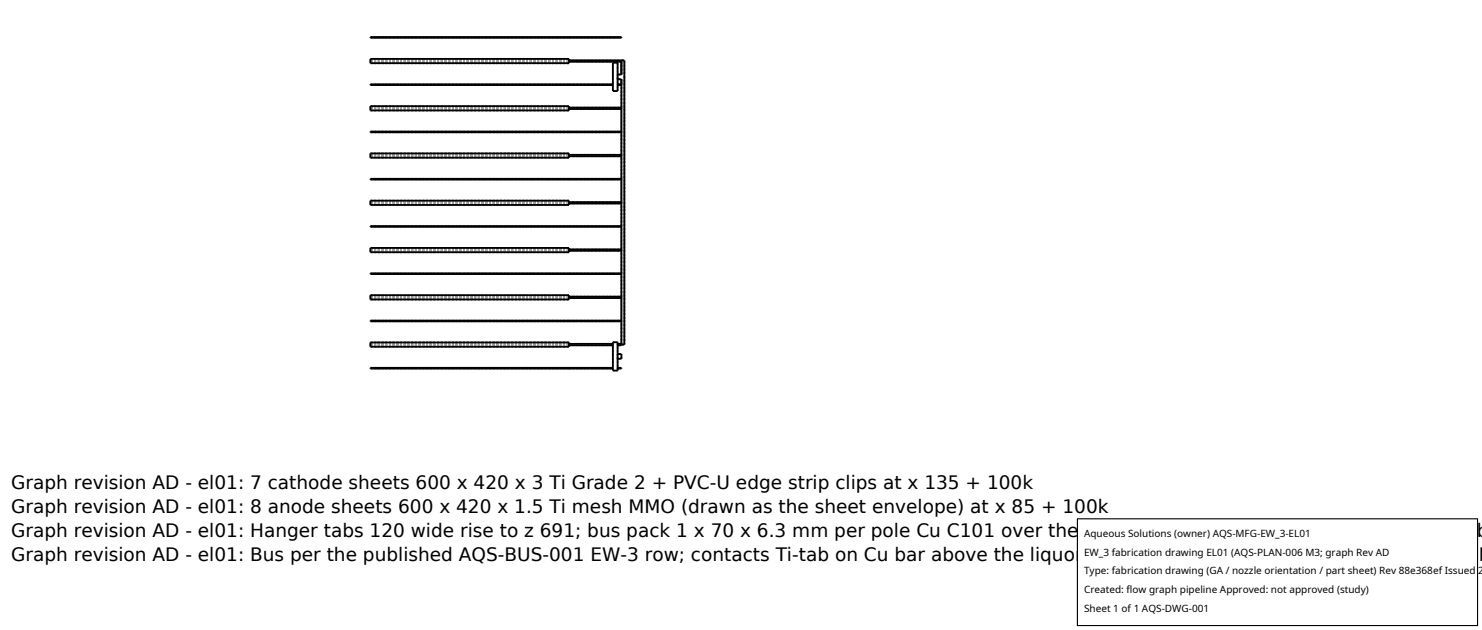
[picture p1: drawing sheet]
<svg xmlns="http://www.w3.org/2000/svg" width="212mm" height="90mm" viewBox="0 0 212 90" stroke-linecap="round" stroke-linejoin="round" font-family="sans-serif">
<defs><g id="words">
<g font-size="2.6">
<text x="1.6" y="69.8">Graph revision AD - el01: 7 cathode sheets 600 x 420 x 3 Ti Grade 2 + PVC-U edge strip clips at x 135 + 100k</text>
<text x="1.6" y="73.3">Graph revision AD - el01: 8 anode sheets 600 x 420 x 1.5 Ti mesh MMO (drawn as the sheet envelope) at x 85 + 100k</text>
<text x="1.6" y="76.7">Graph revision AD - el01: Hanger tabs 120 wide rise to z 691; bus pack 1 x 70 x 6.3 mm per pole Cu C101 over the tab line, on FRP pads (params.json layout.b</text>
<text x="1.6" y="80.2">Graph revision AD - el01: Bus per the published AQS-BUS-001 EW-3 row; contacts Ti-tab on Cu bar above the liquor line (AQS-STD-002 sections 9 and 11); 15 M</text>
</g>
<g font-size="1.4">
<text x="154.8" y="76.6">Aqueous Solutions (owner) AQS-MFG-EW_3-EL01</text>
<text x="154.8" y="79.3">EW_3 fabrication drawing EL01 (AQS-PLAN-006 M3; graph Rev AD</text>
<text x="154.8" y="82">Type: fabrication drawing (GA / nozzle orientation / part sheet) Rev 88e368ef Issued 2</text>
<text x="154.8" y="84.7">Created: flow graph pipeline Approved: not approved (study)</text>
<text x="154.8" y="87.4">Sheet 1 of 1 AQS-DWG-001</text>
</g>
</g></defs>
<g fill="none" stroke="#a0a0a0" stroke-width=".26" stroke-dasharray=".3 .3" stroke-linecap="butt">
<path d="M52.9 15.4h28.4M52.9 15.6h28.4M52.9 18.8h28.4M52.9 18.9h28.4M52.9 8.6h28.4M52.9 15.4v-.2M52.9 15.2h28.4M52.9 15.6v-.2M52.9 15.8v-.2M52.9 15.8v-.6M52.9 15.8h28.4M52.9 18.9v-.1"/>
<path d="M52.9 8.6v-.2M52.9 8.4h28.4M52.9 8.8v-.2M52.9 9v-.2M52.9 9v-.6M52.9 8.8h28.4M52.9 9h28.4M52.9 12.1h28.4M52.9 12h28.4M52.9 12.1v-.1M52.9 5.4h28.4M52.9 5.4v-.1"/>
<path d="M52.9 5.3h28.4M81.3 15.4h7.4M81.3 15.6v-.2M81.3 15.6h7.4M81.3 18.8h7.4M81.3 18.9v-.1M81.3 18.9h7.4M81.3 8.6h7.4M81.3 15.8v-.2M81.3 15.8v-.6M81.3 15.4v-.2M81.3 8.8v-.2"/>
<path d="M81.3 8.8h7.4M81.3 9v-.2M81.3 9v-.6M81.3 8.6v-.2M81.3 12.1h6.2M81.3 12h6.2M81.3 12.1v-.1M81.3 5.4h7.4M81.3 5.4v-.1M81.3 5.3h7.4M87.5 13h.7M87.5 13v-4"/>
<path d="M87.5 9h.7M87.5 12.1v-.1M88.2 11.3v-.7M88.2 11.3h.5M88.2 10.6h.5M88.2 12h.5M88.2 12.1v-.1M88.2 12.1h.5M88.2 13v-4M88.7 12v-.7M88.7 12.1v-.1M88.7 15.4v-3.3"/>
<path d="M88.7 15.6v-.2M88.7 18.8v-3.2M88.7 18.9v-.1M88.7 8.6h.5M88.7 8.8v-.2M88.7 10.6v-1.8M88.7 10.6v-2M88.7 5.4v-.1M52.9 22.1h28.4M52.9 22.3h28.4M52.9 25.5h28.4M52.9 25.6h28.4"/>
<path d="M52.9 28.9h28.4M52.9 29.1h28.4M52.9 32.3h28.4M52.9 32.4h28.4M52.9 35.6h28.4M52.9 35.8h28.4M52.9 39h28.4M52.9 39.1h28.4M52.9 22.1v-.2M52.9 21.9h28.4M52.9 22.3v-.2M52.9 22.5v-.2"/>
<path d="M52.9 22.5v-.6M52.9 22.5h28.4M52.9 25.6v-.1M52.9 28.9v-.2M52.9 28.7h28.4M52.9 29.1v-.2M52.9 29.3v-.2M52.9 29.3v-.6M52.9 29.3h28.4M52.9 32.4v-.1M52.9 35.6v-.2M52.9 35.4h28.4"/>
<path d="M52.9 35.8v-.2M52.9 36v-.2M52.9 36v-.6M52.9 36h28.4M52.9 39.1v-.1M81.3 22.1h7.4M81.3 22.3v-.2M81.3 22.3h7.4M81.3 25.5h7.4M81.3 25.6v-.1M81.3 25.6h7.4M81.3 28.9h7.4"/>
<path d="M81.3 29.1v-.2M81.3 29.1h7.4M81.3 32.3h7.4M81.3 32.4v-.1M81.3 32.4h7.4M81.3 35.6h7.4M81.3 35.8v-.2M81.3 35.8h7.4M81.3 39h7.4M81.3 39.1v-.1M81.3 39.1h7.4M81.3 22.5v-.2"/>
<path d="M81.3 22.5v-.6M81.3 22.1v-.2M81.3 29.3v-.2M81.3 29.3v-.6M81.3 28.9v-.2M81.3 36v-.2M81.3 36v-.6M81.3 35.6v-.2M88.7 22.1v-3.2M88.7 22.3v-.2M88.7 25.5v-3.2M88.7 25.6v-.1"/>
<path d="M88.7 28.9v-3.3M88.7 29.1v-.2M88.7 32.3v-3.2M88.7 32.4v-.1M88.7 35.6v-3.2M88.7 35.8v-.2M88.7 39v-3.2M88.7 39.1v-.1M52.9 49.3v-.2M52.9 49.1h28.4M52.9 49.3h28.4M52.9 49.5v-.2"/>
<path d="M52.9 49.5h28.4M52.9 49.5v-.6M52.9 48.9h28.4M52.9 49.1v-.2M52.9 52.6h28.4M52.9 52.5h28.4M52.9 52.6v-.1M52.9 42.4h28.4M52.9 42.6h28.4M52.9 45.8h28.4M52.9 45.9h28.4M52.9 42.4v-.2"/>
<path d="M52.9 42.2h28.4M52.9 42.6v-.2M52.9 42.8v-.2M52.9 42.8v-.6M52.9 42.8h28.4M52.9 45.9v-.1M81.3 49.3v-.2M81.3 49.5v-.2M81.3 49.5v-.6M81.3 49.1v-.2M81.3 49.1h6.2M81.3 49.3h6.2"/>
<path d="M81.3 52.6h6.2M81.3 52.5h6.2M81.3 52.6v-.1M81.3 42.4h7.4M81.3 42.6v-.2M81.3 42.6h7.4M81.3 45.8h7.4M81.3 45.9v-.1M81.3 45.9h7.4M81.3 42.8v-.2M81.3 42.8v-.6M81.3 42.4v-.2"/>
<path d="M87.5 49.3v-.2M87.5 52.9v-4M87.5 52.6v-.1M87.5 52.9h.7M87.5 48.9h.7M88.2 52.9v-4M88.2 51.2v-.6M88.2 52.6v-.1M88.2 49.3v-.2M88.2 51.2h.5M88.2 50.6h.5M88.2 52.6h.5"/>
<path d="M88.2 52.5h.5M88.2 49.3h.5M88.2 49.1h.5M88.7 51.2v-.6M88.7 52.6v-.1M88.7 49.2v-.1M88.7 49.3v-.1M88.7 42.4v-3.3M88.7 42.6v-.2M88.7 45.8v-3.2M88.7 45.9v-.1M88.7 49.1v-3.2"/>
<path d="M88.7 49.2v-37.9M88.7 49.2h.5M89.2 49.2v-40.6"/>
</g>
<g fill="none" stroke="#000" stroke-width=".26">
<path d="M52.9 5.3h35.8v.1h-35.8zM52.9 8.4h28.4v.6h-28.4zM52.9 15.2h28.4v.6h-28.4zM81.3 5.3v.1M81.3 12v.1M81.3 18.8v.1M81.3 8.6h7.9v40.6h-.5M81.3 15.4h7.4M81.3 15.6h7.4M81.3 8.8h7.4M87.5 12h-34.6v.1h34.6M87.5 9h.7v4h-.7z"/>
<path d="M88.2 11.3h.5v38h-.5M88.2 12h.5M88.2 12.1h.5M88.7 18.8h-35.8v.1h35.8M88.7 8.6v2h-.5M52.9 21.9h28.4v.6h-28.4zM52.9 28.7h28.4v.6h-28.4zM52.9 35.4h28.4v.6h-28.4zM81.3 25.5v.1M81.3 32.3v.1M81.3 39v.1M81.3 22.1h7.4"/>
<path d="M81.3 22.3h7.4M81.3 28.9h7.4M81.3 29.1h7.4M81.3 35.6h7.4M81.3 35.8h7.4M88.7 25.5h-35.8v.1h35.8M88.7 32.3h-35.8v.1h35.8M88.7 39h-35.8v.1h35.8M52.9 42.2h28.4v.6h-28.4zM52.9 48.9h28.4v.6h-28.4zM81.3 49.1h6.2M81.3 49.3h6.2"/>
<path d="M81.3 45.8v.1M81.3 52.5v.1M81.3 42.4h7.4M81.3 42.6h7.4M87.5 52.5h-34.6v.1h34.6M87.5 48.9h.7v4h-.7zM88.2 49.1h.5M88.2 52.5h.5v.1h-.5M88.2 50.6h.5v.6h-.5M88.7 45.8h-35.8v.1h35.8"/>
</g>
<path d="M153.9 74.1h57.1v15.2h-57.1z" fill="#fff" stroke="#000" stroke-width=".16"/>
<use href="#words"/>
</svg>
